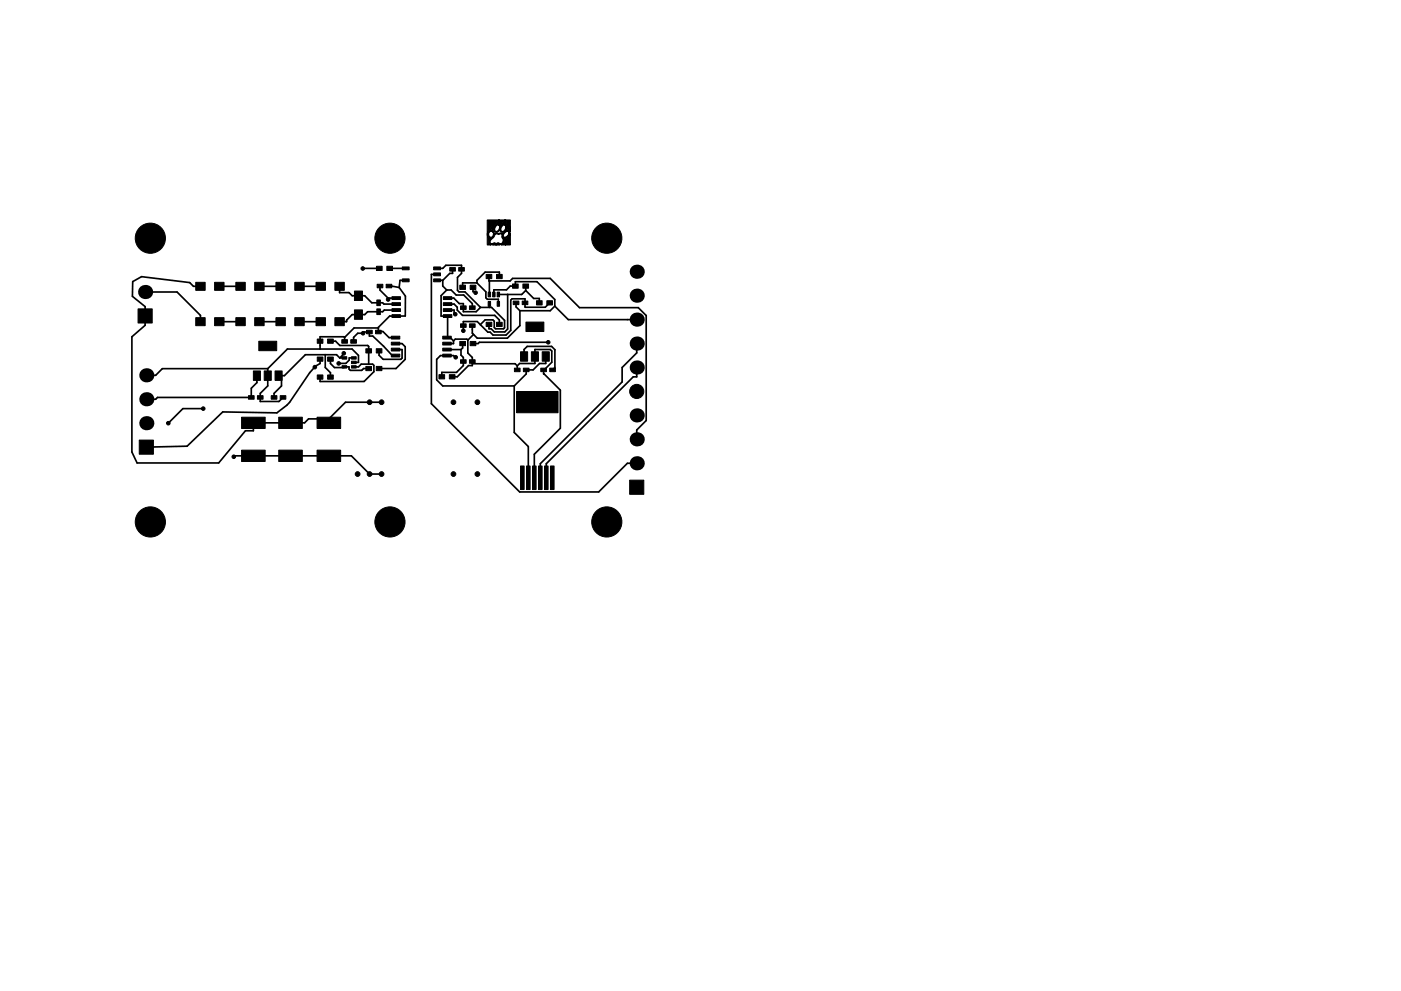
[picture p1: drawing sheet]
<svg xmlns="http://www.w3.org/2000/svg" width="297mm" height="210mm" viewBox="0 0 297 210" stroke-linecap="round" stroke-linejoin="round" font-family="sans-serif">
<g fill="#000" stroke="#000" stroke-width=".21">
<path d="M79.8 56.5h1.2v.9h-1.2zM82 56.5h1.2v.9h-1.2zM85.3 59.2h1.4v.6h-1.4zM85.3 56.6h1.4v.6h-1.4zM91.9 57.9h1.5v.6h-1.5zM91.9 56.6h1.5v.6h-1.5zM91.9 59.2h1.5v.6h-1.5zM95.4 56.8h1.2v.7h-1.2zM97.3 56.8h1.2v.7h-1.2zM103.1 58.2h1.2v.9h-1.2zM105.3 58.2h1.2v.9h-1.2zM104.4 52l1.2-.2 .4 .2z"/>
<path d="M105.6 46.8l.4 .1-.1 .8 .2 .4 .5-.5a.67 .67 0 0 1 .6-.8l.2 1.4-.2 .6-.1-1.8-.2 .3a.16 .16 0 0 0-.1 .3 .16 .16 0 0 0 .2 0l.1-.4v.7a.7 .7 0 0 0-.7 .1 .7 .7 0 0 0-.2 .8 .47 .47 0 0 0 .5 .3 .47 .47 0 0 0 .4-.5l.1-.4v.6a.62 .62 0 0 1-.6 .5 .62 .62 0 0 1-.6-.6l-.1 .1-.1-1.8-.3 .6a.24 .24 0 0 0 .3-.1 .24 .24 0 0 0 0-.3v.7a.34 .34 0 0 0-.6 0 .62 .62 0 0 0-.4 .6 .62 .62 0 0 0 .5 .6l.4-.3 .2-.6v.6a.68 .68 0 0 1-1 .4 .68 .68 0 0 1-.1-1.1l.5-.5zM104.3 48.1h.1a.7 .7 0 0 1 .2 .9l.2 .7 .4-.3 .5 .2 .5-.2 .4 .3 .7-.8a.62 .62 0 0 1 .6-.8l.2 1.3-.2 .6-.1-1.7-.3 .7 .3-.1v-.4v.7a.82 .82 0 0 0-.8 .2 .82 .82 0 0 0-.1 .9 1.04 1.04 0 0 0 1-.9v.6a.85 .85 0 0 1-1.3 .4h.1a.85 .85 0 0 1 0 1.2v-.7l-.3-.6a.44 .44 0 0 0-.1-.6 .44 .44 0 0 0-.6 .1l-.1-.1a.56 .56 0 0 0-.6 0 .56 .56 0 0 0-.3 .6l-.1 .1-.2-2.1-.2 .4a.16 .16 0 0 0-.1 .2 .16 .16 0 0 0 .2 0l.1-.5v.8a.56 .56 0 0 0-.8 .5 .56 .56 0 0 0 .8 .5l.2-.5v.7l-.6 .6v.6l.3 .1 .6-.2 .3 .2 .5-.2a.61 .61 0 0 0 .7 .1 .61 .61 0 0 0 .3-.6v.6l-.6 .3a.72 .72 0 0 0-.9 0l-.4-.2-.2 .1a.65 .65 0 0 1-.9-.3 .65 .65 0 0 1 .4-.9l.1-.1a.86 .86 0 0 1-.8-.7 .86 .86 0 0 1 .5-.9zM103.3 46.7h4.9v2.5l-.1-.2a.6 .6 0 0 0 .1-.7 .6 .6 0 0 0-.5-.3l-.2 .1-.1-.7a.44 .44 0 0 0 0-.5 .44 .44 0 0 0-.5-.2l-.1 .2a1.12 1.12 0 0 1-.7 .9v-.1a.63 .63 0 0 0-.4-1l-1 1.4-.1-.1a.72 .72 0 0 0-.8 .9l-.3 .2a.96 .96 0 0 0 .4 1.5 .75 .75 0 0 0-.3 .8 .75 .75 0 0 0 .5 .6h-.8zM106.9 50.6h.1a1.42 1.42 0 0 0 1.2-1.1v2.5h-1v-1.3v1.3l-.1-1.3 .1 1.3h-.9a.94 .94 0 0 0 .6-1.4zM29.3 65.5h3v3h-3zM41.5 59.9h2v1.7h-2zM41.5 67.4h2v1.7h-2zM45.5 59.9h2v1.7h-2zM45.5 67.4h2v1.7h-2zM50 59.9h2v1.7h-2zM50 67.4h2v1.7h-2zM54 59.9h2v1.7h-2z"/>
<path d="M54 67.4h2v1.7h-2zM54.9 72.4h3.8v2h-3.8zM58.5 59.9h2v1.7h-2zM58.5 67.4h2v1.7h-2zM62.5 59.9h2v1.7h-2zM62.5 67.4h2v1.7h-2zM67 59.9h2v1.7h-2zM67 67.4h2v1.7h-2zM67.3 71.9h1.2v.9h-1.2zM67.3 75.7h1.2v.9h-1.2zM69.5 71.9h1.2v.9h-1.2zM69.5 75.7h1.2v.9h-1.2z"/>
<path d="M71 59.9h2v1.7h-2zM71 67.4h2v1.7h-2zM72.5 72.1h1.2v.7h-1.2zM72.5 77.6h1v.5h-1zM72.5 75.7h1v.5h-1zM74.4 72.1h1.2v.7h-1.2zM74.5 75.7h1v.5h-1zM74.5 76.6h1v.5h-1zM74.5 77.6h1v.5h-1zM75.1 65.7h1.7v2h-1.7zM75.1 61.7h1.7v2h-1.7zM77.6 77.7h1.2v.9h-1.2z"/>
<path d="M77.6 74h1.2v.9h-1.2zM77.7 70.1h1.2v.7h-1.2zM79.6 70.1h1.2v.7h-1.2zM79.8 77.7h1.2v.9h-1.2zM79.8 74h1.2v.9h-1.2zM79.9 63.6h.7v1.2h-.7zM79.9 65.5h.7v1.2h-.7zM80 60.3h1.2v.8h-1.2zM81.9 60.3h1.2v.8h-1.2zM83.1 66.8h1.8v.6h-1.8zM83.1 65.5h1.8v.6h-1.8zM83.1 64.2h1.8v.6h-1.8z"/>
<path d="M83.1 62.9h1.8v.6h-1.8zM83 75.1h1.8v.6h-1.8zM83 73.9h1.8v.6h-1.8zM83 72.6h1.8v.6h-1.8zM83 71.3h1.8v.6h-1.8zM94 62.9h1.8v.6h-1.8zM94 64.2h1.8v.6h-1.8zM94 65.5h1.8v.6h-1.8zM94 66.8h1.8v.6h-1.8zM93.9 71.3h1.8v.6h-1.8zM93.9 72.6h1.8v.6h-1.8zM93.9 73.9h1.8v.6h-1.8z"/>
<path d="M93.9 75.1h1.8v.6h-1.8zM97.5 72.4h1.2v.9h-1.2zM97.5 60.5h1.2v.9h-1.2zM97.6 64.9h1.2v.7h-1.2zM97.6 68.7h1.2v.8h-1.2zM97.6 76.3h1.2v.8h-1.2zM99.5 64.9h1.2v.7h-1.2zM99.5 68.7h1.2v.8h-1.2zM99.5 76.3h1.2v.8h-1.2zM99.7 72.4h1.2v.9h-1.2zM99.7 60.5h1.2v.9h-1.2zM103.1 68.4h1.2v.9h-1.2z"/>
<path d="M103.5 62h.5v1h-.5zM103.5 64h.5v1h-.5zM104.5 62h.5v1h-.5zM105.3 68.4h1.2v.9h-1.2zM105.4 62h.5v1h-.5zM105.4 64h.5v1h-.5zM108.7 60.3h1.2v.9h-1.2zM108.8 63.9h1.2v.7h-1.2zM109.1 78.1h1.2v.8h-1.2zM110.4 74.6h1.5v2h-1.5zM110.7 63.9h1.2v.7h-1.2zM110.9 60.3h1.2v.9h-1.2z"/>
<path d="M111.5 68.3h3.8v2h-3.8zM111 78.1h1.2v.8h-1.2zM112.7 74.6h1.5v2h-1.5zM113.7 63.8h1.2v.9h-1.2zM115 74.6h1.5v2h-1.5zM114.7 78.1h1.2v.8h-1.2zM115.9 63.8h1.2v.9h-1.2zM116.6 78.1h1.2v.8h-1.2zM29.5 93.4h3v3h-3zM52.7 83.9h1.2v.8h-1.2zM53.7 78.7h1.5v2h-1.5zM54.6 83.9h1.2v.8h-1.2z"/>
<path d="M56 78.7h1.5v2h-1.5zM51.2 95.5h5v2.4h-5zM51.2 88.5h5v2.4h-5zM57.5 83.9h1.2v.8h-1.2zM58.3 78.7h1.5v2h-1.5zM59.4 83.9h1.2v.8h-1.2zM59.1 95.5h5v2.4h-5zM59.1 88.5h5v2.4h-5zM67.3 79.6h1.2v.9h-1.2zM69.5 79.6h1.2v.9h-1.2zM67.2 95.5h5v2.4h-5zM67.2 88.5h5v2.4h-5z"/>
<path d="M93.1 79.5h1.2v.9h-1.2zM95.3 79.5h1.2v.9h-1.2zM109.5 83.1h8.8v4.5h-8.8zM110.4 98.9h.7v5h-.7zM111.6 98.9h.8v5h-.8zM112.9 98.9h.8v5h-.8zM114.2 98.9h.7v5h-.7zM115.4 98.9h.8v5h-.8zM116.7 98.9h.8v5h-.8zM133.5 101.9h3v3h-3z"/>
<circle cx="31.9" cy="50.5" r="3.2"/>
<circle cx="76.9" cy="57" r=".38"/>
<circle cx="82.7" cy="50.5" r="3.2"/>
<circle cx="128.7" cy="50.5" r="3.2"/>
<circle cx="66.8" cy="77.9" r=".38"/>
<circle cx="71.8" cy="77.1" r=".38"/>
<circle cx="72.9" cy="75" r=".38"/>
<circle cx="77" cy="70.7" r=".38"/>
<circle cx="82.3" cy="63.5" r=".38"/>
<circle cx="96.5" cy="66.7" r=".38"/>
<circle cx="96.6" cy="75.8" r=".38"/>
<circle cx="98.2" cy="70.2" r=".38"/>
<circle cx="100.8" cy="62.1" r=".38"/>
<circle cx="116.2" cy="72.6" r=".38"/>
<circle cx="35.7" cy="89.8" r=".38"/>
<circle cx="43.1" cy="86.7" r=".38"/>
<circle cx="49.6" cy="96.9" r=".38"/>
<circle cx="78.4" cy="85.3" r=".5"/>
<circle cx="80.9" cy="85.3" r=".5"/>
<circle cx="96.1" cy="85.3" r=".5"/>
<circle cx="101.2" cy="85.3" r=".5"/>
<circle cx="135" cy="83.1" r="1.5"/>
<circle cx="31.9" cy="110.7" r="3.2"/>
<circle cx="75.8" cy="100.6" r=".5"/>
<circle cx="78.4" cy="100.6" r=".5"/>
<circle cx="80.9" cy="100.6" r=".5"/>
<circle cx="82.7" cy="110.7" r="3.2"/>
<circle cx="96.1" cy="100.6" r=".5"/>
<circle cx="101.2" cy="100.6" r=".5"/>
<circle cx="128.7" cy="110.7" r="3.2"/>
</g>
<g fill="#000">
<circle cx="135" cy="57.7" r="1.5"/>
<circle cx="30.8" cy="62" r="1.5"/>
<circle cx="31" cy="79.6" r="1.5"/>
<circle cx="135" cy="62.7" r="1.5"/>
<circle cx="135" cy="72.9" r="1.5"/>
<circle cx="135" cy="78" r="1.5"/>
<circle cx="135" cy="67.8" r="1.5"/>
<circle cx="31" cy="84.7" r="1.5"/>
<circle cx="31" cy="89.8" r="1.5"/>
<circle cx="135" cy="98.3" r="1.5"/>
<circle cx="135" cy="88.1" r="1.5"/>
<circle cx="135" cy="93.2" r="1.5"/>
</g>
<g fill="none" stroke="#000" stroke-width=".36">
<path d="M80.4 56.9l-3.5 .1M82.6 56.9h3.4M86 59.5h-1.2l-.2 1.5M92.7 59.5h1.2M92.7 56.9h1.2l.6-.6h3.4v1.7l-.9 .9v2.7l.3 .3h1.3l3.3 3.3M92.7 58.2h-1.2v27.5l18.7 18.7h16.7l6.1-6.1h2M93.9 59.5v1.2l.8 .8M96 57.1v.9h-.6l-1.5 1.5M103.7 58.7v.9h4.5l.5-.5h8l6.2 6.2h12.4l1.7 1.6v22.3l-2 2v2M103.8 59.6v2.9M105.9 58.7v-1h-3l-1.8 1.8v.5M30.8 62h6.7l5 4.9v1.3"/>
<path d="M42.5 60.7h-1.5l-.8-.7-10.2-1.3-1.9 1v3.2l2.7 2.2v3.9l-2.8 2.5v24.4l1.1 2.3h17.3l5.6-6.8h1.7v-1.7h10.9l.8-.8h4.3M46.5 68.2h4.5M46.5 60.7h4.5M54.5 79.7v1.5l-1.2 1.2v1.9h-19.9l-.4 .4h-2M55 68.2h4.5M55 60.7h4.5M56.8 78.2v3.7l-1.6 1.6v1.7h3.9l.9-.9M56.8 78.2h-22.4l-1.4 1.4h-2v.3M59.7 79.7v2.2l-1.6 1.6v.8M63.5 68.2h4.5M63.5 60.7h4.5M66.5 77.9l.1 .1-.9 1.1-4.3 6.3-2.7 2.2-11.5-.2-7.5 7.3-8.7 .2"/>
<path d="M66.5 77.9h.3M67.9 76.2v.9l-1.4 .8M69 75.3v2.7l1.1 1.1v.9M70.1 76.2v.9l.8 .9 3.1-.2v.5l.3 .3h2.4l.4-.4h1.1M70.1 72.4h1l1 .9h5.9l.2 .2v3.8M72 60.7v1.4h2l.7 .6h2.6l1.5 1.5h2.3l.3 .3h2.6M72 75.9h1M72 75.9l-.6-.6h-6.7l-4.4 4.4h-1.2M72.9 75l-.9 .9M73.1 71.6v.8M73.1 71.6l-.2-.1h-5v2.6M75 72.4v-.8l.8-.9h1.2l.2-.3h1.1v.9h.7l4.2 4.1h.7"/>
<path d="M75 76.9h1v-1.5l-1.4-1.3h-13.7l-4.1 4.1M75 77.8h1l.6-.5h2.4l.3 .2v1.4l-2.1 2h-9.3v-.9M75 75.9h-1v.5l-.7 .7h-1.5M80.2 69.6h-5.1l-2 2M80.2 70.3h1l1.3 1.3h1.4M80.6 60.7v.8l1.7 1.8v.2l.3-.3h1.4M82.5 60.7l2.1 .3M83.9 74.2h1.4v1.8l-.3 .2h-3.8l-.8-.8v-1M83.9 72.9h1.4l.6 .7v2.6l-1.9 2h-3.6M84 65.8h-2.5l-.4 .3h-3.2l-.6 .6h-2.6l-1.2 1.2v.3h-1.5M84.6 61l1.4 1.8-.1 4.3h-3.3l-2.4 2.4v.9M94.7 61.5l-1.2 1.2v4.4h1.4v4.3l.2 .2"/>
<path d="M94.7 61.5h1l1 1.1h1.6l1.8 1.8v.9M94.8 71.6h.7l.7 .7M94.8 74.2h2.9M94.9 64.5h1.4l.6 .7v.6l1.2 1.1h6.8l1 1v.9M94.9 65.8h1.4v.6l.2 .3M95.6 63.2h.6l1.2 1.2h.8v1.7h2.8l.9-.9M96.2 72.3v.6h-1.4M96.6 75.8l-.4-.4h-2.8l-.8 .8v4.4l1.3 1.3h15.1M97.7 74.2v1.1l.5 .5v1.8l-1.4 1.4h-3.1v.9M98.1 72.9v.9l-.4 .4M99.2 72.2v2.7l.9 .9v1.8h-.8l-2.3 2.3h-1.1M99.2 72.2l-.2-.3h-2.5l-.3 .4"/>
<path d="M100.1 77.2h9.1l.5 .4M100.3 61v.9h.3l.2 .2M100.4 71l-1.2 1.2M101.1 60h-3v1M101.1 60l1.9 1.9v1.3l.3 .3h2.4v1M101.9 65.2h2.3l2.8 2.8v1.5l-.2 .3h-1.7l-.3-.3v-1.3l-.3-.3h-1.6l-1.1 1M103.8 64.5v.7M104.7 62.5v-1h2.7l.8-.8h1.1v-.9h4.5l3.8 3.7v1.5M107.6 62.5v7.3l-.6 .6h-2.2l-.7-.6h-.4v-1M109.4 64.3v.8l.8 .8M109.7 77.6l.5-.5h3.2v-2.9h3.3l.3 .3v2.4l-1.7 1.6v.8l3.5 3.5v8.1l-5.5 5.5v5M109.7 77.6v.9"/>
<path d="M110.2 65.9v3.2l-2.6 2.6h-6.4l-1.1-1v-1.6M111.1 75.6v-1.4l.7-.7h5.1l.8 .7v3.8l-.5 .5M111.5 60.7v.9M111.5 61.6l1.7 1.7h1.1v1M111.5 61.6l-.9 .9h-4.9M115.7 75.6v1.5h-1.3l-1.4 1.4h-1.4v.8l-2.6 2.6M116.2 72.6h-14.6l-.2 .3h-1.1M116.5 64.3l-.9 .9h-4.2l-.1-1.8h-2.7l-.3 .3v6.4l-1 1h-2.8l-.6-.6h-.5l-2.2-2.3h-3v2M117.6 65l-.9 .9h-6.5M117.6 65l2.9 2.8h14.5M135 78v2h-.7l-18.5 18.4v3M135 72.9v2l-3.1 3.1v3l-17.3 17.4v3"/>
<path d="M43.1 86.7h-4.3l-3.1 3.1M49.6 96.9l.2-.2h24.7l3.9 3.9h2.5M69.7 88.9v.8M80.9 85.3h-7.6l-3.6 3.6M109 81.9v9.9l3 2.9v6.7"/>
</g>
<path d="M31 79.9v.7M94.9 63.2h.7" fill="none" stroke="#000" stroke-width=".35"/>
</svg>
